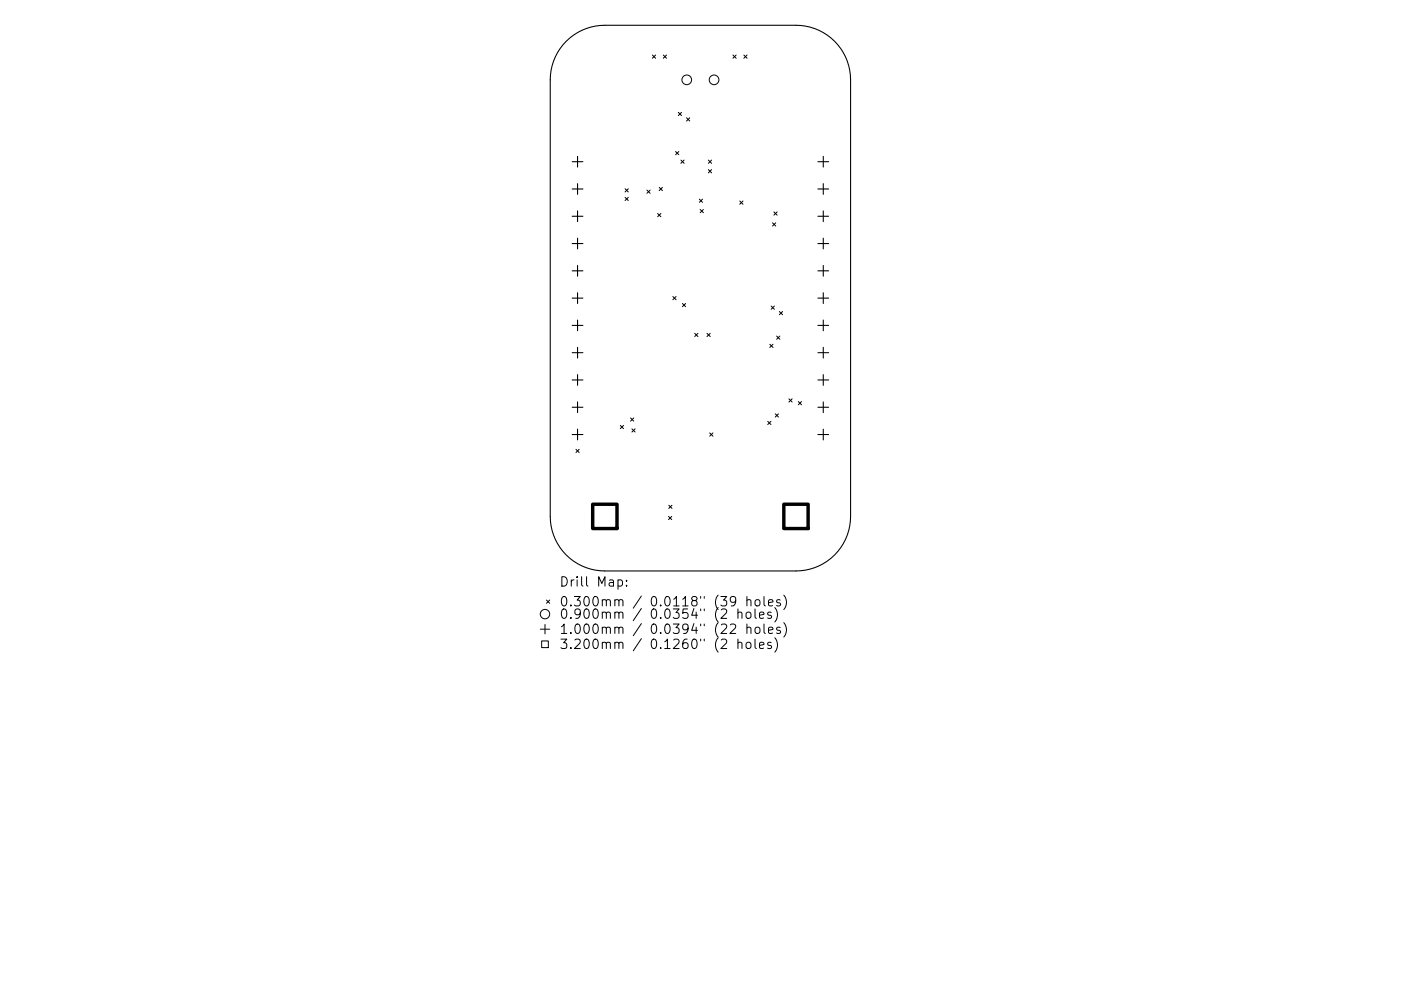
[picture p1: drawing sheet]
<svg xmlns="http://www.w3.org/2000/svg" width="297mm" height="210mm" viewBox="0 0 297 210" stroke-linecap="round" stroke-linejoin="round" font-family="sans-serif">
<defs><g id="words">
<g font-size="2.8">
<text x="118.5" y="124.5">Drill Map:</text>
<text x="118.5" y="128.7">0.300mm / 0.0118&quot; (39 holes)</text>
<text x="118.5" y="131.3">0.900mm / 0.0354&quot; (2 holes)</text>
<text x="118.5" y="134.5">1.000mm / 0.0394&quot; (22 holes)</text>
<text x="118.5" y="137.7">3.200mm / 0.1260&quot; (2 holes)</text>
</g>
</g></defs>
<g fill="none" stroke="#000" stroke-width=".23">
<path d="M120.1 8.8a11.6 11.6 0 0 1 8.1-3.4h40.6a11.6 11.6 0 0 1 11.5 11.5v92.7a11.6 11.6 0 0 1-11.5 11.5h-40.6a11.6 11.6 0 0 1-11.5-11.5v-92.7a11.6 11.6 0 0 1 3.4-8.1zM121.3 34.3h2.3M122.5 33.2v2.2M122.5 39v2.2M173.4 34.3h2.3M174.6 33.2v2.2M174.6 39v2.2M121.3 40.1h2.3M121.3 45.9h2.3M121.3 51.7h2.3M121.3 57.5h2.3M122.5 44.7v2.3"/>
<path d="M122.5 50.5v2.3M122.5 56.3v2.3M173.4 40.1h2.3M173.4 45.9h2.3M173.4 51.7h2.3M173.4 57.5h2.3M174.6 44.7v2.3M174.6 50.5v2.3M174.6 56.3v2.3M121.3 63.3h2.3M121.3 69h2.3M121.3 74.8h2.3"/>
<path d="M122.5 62.1v2.3M122.5 67.9v2.3M122.5 73.7v2.3M122.5 79.5v2.3M173.4 63.3h2.3M173.4 69h2.3M173.4 74.8h2.3M174.6 62.1v2.3M174.6 67.9v2.3M174.6 73.7v2.3M174.6 79.5v2.3M121.3 80.6h2.3"/>
<path d="M121.3 86.4h2.3M121.3 92.2h2.3M122.5 85.3v2.2M122.5 91.1v2.2M173.4 80.6h2.3M173.4 86.4h2.3M173.4 92.2h2.3M174.6 85.3v2.2M174.6 91.1v2.2"/>
</g>
<g fill="none" stroke="#000" stroke-width=".21">
<path d="M138.3 11.7l.7 .7M139 11.7l-.7 .7M140.6 11.7l.7 .7M141.3 11.7l-.7 .7M155.4 11.7l.7 .7M156.1 11.7l-.7 .7M157.7 11.7l.7 .7M158.4 11.7l-.7 .7M139.8 39.8l.6 .6M140.4 39.8l-.6 .6M143.2 32.1l.7 .7M143.8 23.8l.7 .7"/>
<path d="M143.9 32.1l-.7 .7M144.4 34l.6 .6M144.5 23.8l-.7 .7M145 34l-.6 .6M145.6 25l.6 .7M146.2 25l-.6 .7M150.2 34l.7 .6M150.2 36l.7 .7M150.9 34l-.7 .6M150.9 36l-.7 .7M132.5 40l.7 .7M132.5 41.9l.7 .6"/>
<path d="M133.2 40l-.7 .7M133.2 41.9l-.7 .6M137.2 40.3l.6 .7M137.8 40.3l-.6 .7M139.4 45.3l.7 .7M140.1 45.3l-.7 .7M148.3 42.2l.7 .7M148.4 44.4l.7 .7M149 42.2l-.7 .7M149.1 44.4l-.7 .7M156.8 42.6l.7 .7M157.5 42.6l-.7 .7"/>
<path d="M163.8 47.3l.7 .7M164.1 45l.7 .6M164.5 47.3l-.7 .7M164.8 45l-.7 .6M142.7 62.9l.6 .7M143.3 62.9l-.6 .7M144.7 64.4l.7 .7M145.4 64.4l-.7 .7M147.3 70.7l.7 .7M148 70.7l-.7 .7M149.9 70.7l.7 .7M150.6 70.7l-.7 .7"/>
<path d="M163.2 73l.7 .7M163.5 64.9l.7 .7M163.9 73l-.7 .7M164.2 64.9l-.7 .7M164.7 71.3l.6 .7M165.2 66.1l.7 .7M165.3 71.3l-.6 .7M165.9 66.1l-.7 .7M122.1 95.3l.7 .7M122.8 95.3l-.7 .7M131.5 90.3l.7 .6M132.2 90.3l-.7 .6"/>
<path d="M133.7 88.7l.7 .7M134 91l.7 .7M134.4 88.7l-.7 .7M134.7 91l-.7 .7M150.5 91.9l.7 .6M151.2 91.9l-.7 .6M162.8 89.4l.7 .7M163.5 89.4l-.7 .7M164.4 87.8l.7 .7M165.1 87.8l-.7 .7M167.3 84.6l.6 .7M167.9 84.6l-.6 .7"/>
<path d="M169.3 85.2l.6 .7M169.9 85.2l-.6 .7M141.7 109.6l.7 .6M141.8 107.2l.7 .7M142.4 109.6l-.7 .6M142.5 107.2l-.7 .7M114.5 133.5h2M114.8 136h1.5v1.4h-1.5zM115.5 132.5v2M115.9 127.3l.6 .7M116.5 127.3l-.6 .7M131 123.1l.6-.1 .4 .4v.6l-.2 .3h-.8"/>
<path d="M132.8 124.2v.2M132.8 123.1v.2M154.8 132.6l.3-.2 .7 .1a.54 .54 0 0 1 .1 .8l-1.2 1.1h1.3M156 127.4l-.4 .4-.6-.1-.2-.3v-.5l.2-.2 .6-.1 .3 .1a1.32 1.32 0 0 1-.5 1.9h-.4M156.5 130.1a.5 .5 0 0 1 .8 0v1.1M156.5 136.5a.5 .5 0 0 1 .8 0v1.1M156.5 129.2v2M156.5 135.6v2M158.3 130.1a.54 .54 0 0 1 .5-.2 .54 .54 0 0 1 .4 .3v.6a.54 .54 0 0 1-.5 .4 .54 .54 0 0 1-.5-.4zM158.3 136.5a.54 .54 0 0 1 .5-.2 .54 .54 0 0 1 .4 .3l-.1 .8-.5 .2-.4-.4zM158.4 127.4l.2-.2 .5 .1 .1 1.3M158.4 133.3a.5 .5 0 0 1 .8 0v1.1"/>
<path d="M158.4 126.6v2M158.4 132.4v2M160.1 129.2v1.7l.3 .3M160.1 135.6v1.7l.3 .3M160.2 127.4l.3-.2a.54 .54 0 0 1 .6 .4v.6a.54 .54 0 0 1-.5 .4 .54 .54 0 0 1-.5-.4zM160.3 133.2a.54 .54 0 0 1 .8 .2v.6a.54 .54 0 0 1-.5 .4 .54 .54 0 0 1-.5-.4v-.6zM161 130.5l1-.2-.1-.3-.6-.1-.3 .2 .1 1h.8M161 136.9l1-.2-.1-.3-.6-.1-.3 .2 .1 1h.8M162 126.6v1.7l.3 .3M162 132.4v1.7l.3 .3M162.9 127.9l1-.2-.1-.4-.6-.1-.3 .3 .1 1h.8M162.9 133.7l1-.2-.1-.3-.6-.1-.3 .2 .1 1h.8"/>
<path d="M163.5 130l-.5-.1-.3 .2 .1 .3 .7 .2v.5h-.8M163.5 136.4l-.5-.1-.3 .2 .1 .3 .7 .2v.5h-.8M164.3 128.9a2.29 2.29 0 0 1 0 3.1M164.3 135.3a2.29 2.29 0 0 1 0 3.1M165.4 127.3l-.5-.1-.3 .3 .1 .3 .7 .2v.5h-.8M165.4 133.2l-.5-.1-.3 .2 .1 .3 .7 .2v.5h-.8M166.2 126.3a2.29 2.29 0 0 1 0 3M166.2 132.1a2.29 2.29 0 0 1 0 3.1"/>
<circle cx="145.6" cy="16.9" r="1.03"/>
<circle cx="151.4" cy="16.9" r="1.03"/>
<circle cx="115.5" cy="130.3" r="1"/>
</g>
<path d="M125.7 107h5.1v5.1h-5.1zM166.2 107h5.1v5.1h-5.1z" fill="none" stroke="#000" stroke-width=".73"/>
<use href="#words"/>
</svg>
